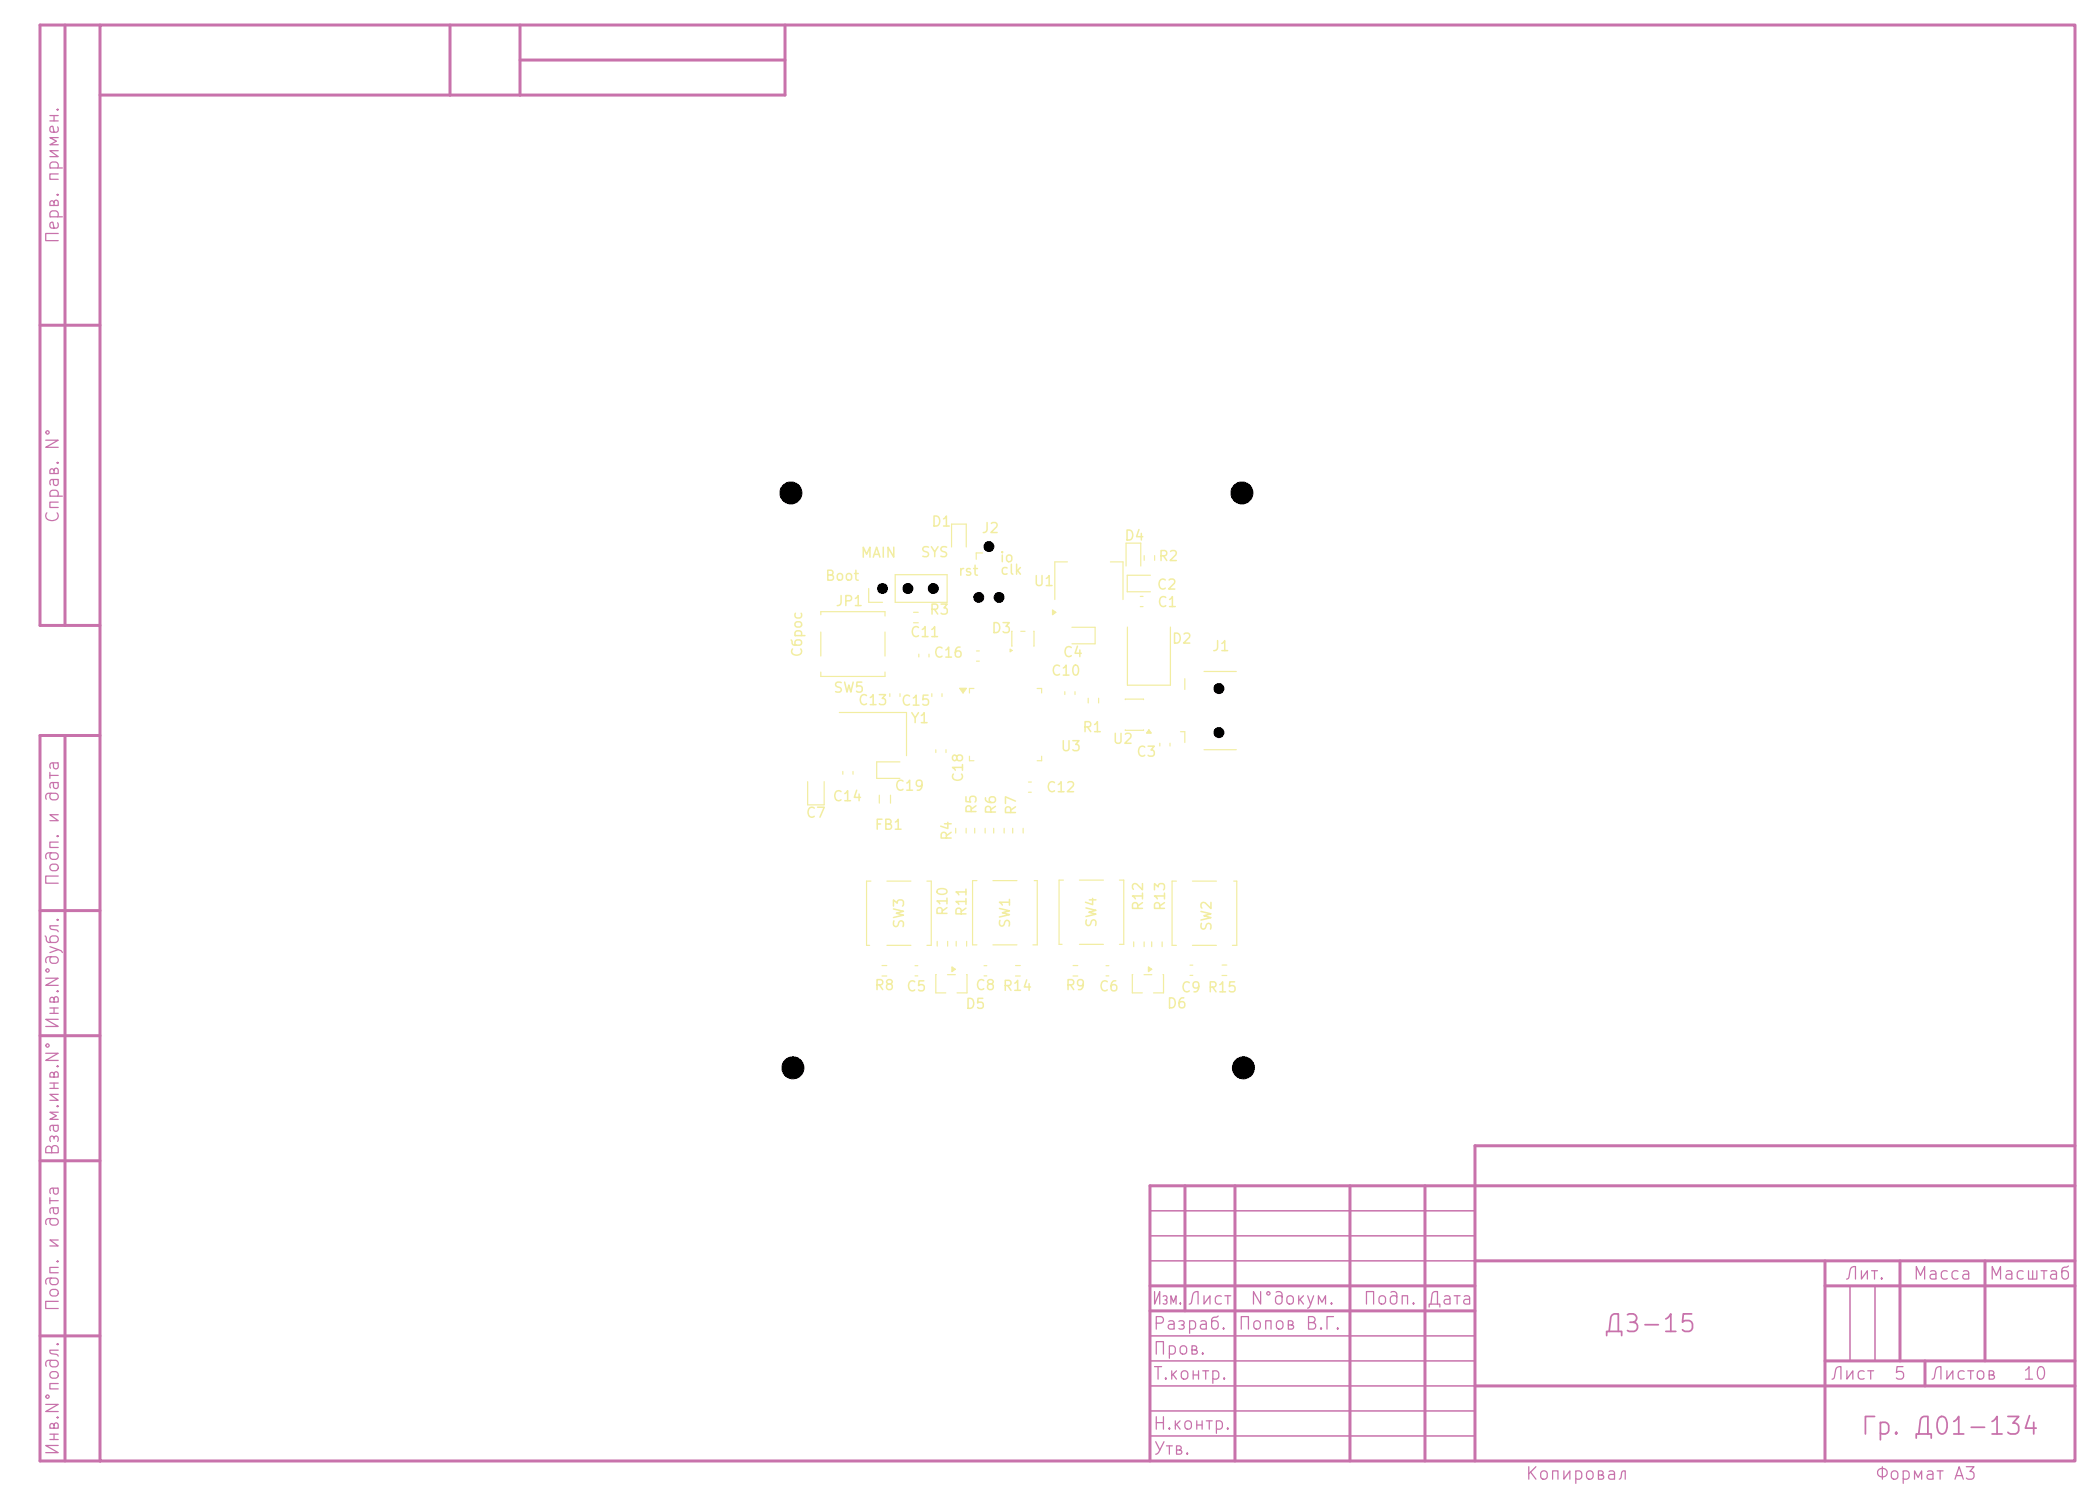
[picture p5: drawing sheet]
<svg xmlns="http://www.w3.org/2000/svg" width="420mm" height="297mm" viewBox="0 0 420 297" stroke-linecap="round" stroke-linejoin="round" font-family="sans-serif">
<defs><g id="words">
<g font-size="3.5" fill="#c872ab">
<text x="320.5" y="267.2">ДЗ-15</text>
<text x="371.9" y="287.7">Гр. Д01-134</text>
</g>
<g font-size="2.5" fill="#c872ab">
<text x="12.4" y="48.9" transform="rotate(-90 12.4 48.9)">Перв. примен.</text>
<text x="12.4" y="104.8" transform="rotate(-90 12.4 104.8)">Справ. N°</text>
<text x="12.4" y="177.4" transform="rotate(-90 12.4 177.4)">Подп. и дата</text>
<text x="12.4" y="206" transform="rotate(-90 12.4 206)">Инв.N°дубл.</text>
<text x="12.4" y="231.2" transform="rotate(-90 12.4 231.2)">Взам.инв.N°</text>
<text x="368.8" y="256.4">Лит.</text>
<text x="382.4" y="256.4">Масса</text>
<text x="397.6" y="256.4">Масштаб</text>
<text x="12.4" y="262.4" transform="rotate(-90 12.4 262.4)">Подп. и дата</text>
<text x="230.3" y="261.4">Изм.</text>
<text x="237.3" y="261.4">Лист</text>
<text x="249.8" y="261.4">N°докум.</text>
<text x="272.4" y="261.4">Подп.</text>
<text x="285.2" y="261.4">Дата</text>
<text x="230.4" y="266.4">Разраб.</text>
<text x="247.4" y="266.4">Попов В.Г.</text>
<text x="230.4" y="271.4">Пров.</text>
<text x="230.4" y="276.4">Т.контр.</text>
<text x="365.9" y="276.4">Лист</text>
<text x="378.5" y="276.4">5</text>
<text x="385.9" y="276.4">Листов</text>
<text x="404.4" y="276.4">10</text>
<text x="230.4" y="286.4">Н.контр.</text>
<text x="12.4" y="291.2" transform="rotate(-90 12.4 291.2)">Инв.N°подл.</text>
<text x="230.4" y="291.4">Утв.</text>
<text x="304.9" y="296.4">Копировал</text>
<text x="374.9" y="296.4">Формат A3</text>
</g>
<g font-size="2" fill="#f2eda1">
<text x="186.1" y="105.7">D1</text>
<text x="196.2" y="107">J2</text>
<text x="172" y="112">MAIN</text>
<text x="184" y="111.9">SYS</text>
<text x="199.8" y="112.9">io</text>
<text x="224.7" y="108.5">D4</text>
<text x="231.5" y="112.6">R2</text>
<text x="164.9" y="116.6">Boot</text>
<text x="191.5" y="115.6">rst</text>
<text x="199.9" y="115.4">clk</text>
<text x="206.6" y="117.6">U1</text>
<text x="231.2" y="118.3">C2</text>
<text x="167" y="121.6">JP1</text>
<text x="185.7" y="123.3">R3</text>
<text x="231.3" y="121.8">C1</text>
<text x="160.9" y="131.5" transform="rotate(-90 160.9 131.5)">Сброс</text>
<text x="181.9" y="127.8">C11</text>
<text x="186.6" y="131.9">C16</text>
<text x="198.1" y="127">D3</text>
<text x="212.4" y="131.8">C4</text>
<text x="234.2" y="129.1">D2</text>
<text x="242.3" y="130.6">J1</text>
<text x="210.1" y="135.5">C10</text>
<text x="166.5" y="138.9">SW5</text>
<text x="171.5" y="141.4">C13</text>
<text x="180.1" y="141.5">C15</text>
<text x="182" y="145">Y1</text>
<text x="216.3" y="146.8">R1</text>
<text x="222.4" y="149.2">U2</text>
<text x="212" y="150.6">U3</text>
<text x="227.1" y="151.7">C3</text>
<text x="166.4" y="160.6">C14</text>
<text x="178.8" y="158.5">C19</text>
<text x="193.1" y="156.5" transform="rotate(-90 193.1 156.5)">C18</text>
<text x="209.1" y="158.8">C12</text>
<text x="161" y="163.9">C7</text>
<text x="174.8" y="166.3">FB1</text>
<text x="195.8" y="162.9" transform="rotate(-90 195.8 162.9)">R5</text>
<text x="199.7" y="163" transform="rotate(-90 199.7 163)">R6</text>
<text x="203.7" y="163.1" transform="rotate(-90 203.7 163.1)">R7</text>
<text x="190.8" y="168.2" transform="rotate(-90 190.8 168.2)">R4</text>
<text x="181.3" y="185.8" transform="rotate(-90 181.3 185.8)">SW3</text>
<text x="190" y="183.2" transform="rotate(-90 190 183.2)">R10</text>
<text x="193.8" y="183.3" transform="rotate(-90 193.8 183.3)">R11</text>
<text x="202.5" y="185.7" transform="rotate(-90 202.5 185.7)">SW1</text>
<text x="219.8" y="185.6" transform="rotate(-90 219.8 185.6)">SW4</text>
<text x="229.1" y="182.2" transform="rotate(-90 229.1 182.2)">R12</text>
<text x="233.5" y="182.2" transform="rotate(-90 233.5 182.2)">R13</text>
<text x="242.8" y="186.3" transform="rotate(-90 242.8 186.3)">SW2</text>
<text x="174.7" y="198.4">R8</text>
<text x="181.1" y="198.6">C5</text>
<text x="192.9" y="202.1">D5</text>
<text x="194.9" y="198.4">C8 R14</text>
<text x="212.9" y="198.4">R9</text>
<text x="219.6" y="198.6">C6</text>
<text x="233.2" y="202">D6</text>
<text x="236" y="198.8">C9 R15</text>
</g>
</g></defs>
<g fill="none" stroke="#c872ab" stroke-width=".6">
<path d="M13 5v120M20 5h395v287h-395zM20 5h-12v120h12M90 5v14M104 5v14M104 12h53M157 5v14h-137M8 65h12M13 147v145M20 147h-12v145h12M8 182h12M8 207h12"/>
<path d="M8 232h12M237 237v25M247 237v55M270 237v55M285 237v55M415 229h-120v63M415 237h-185v55M230 257h65M295 252h120M365 257h50M365 252v40M380 252v20"/>
<path d="M397 252v20M8 267h12M230 262h65M295 277h120M365 272h50M385 272v5"/>
</g>
<path d="M230 252h65M230 247h65M230 242h65M370 257v15M375 257v15M230 277h65M230 272h65M230 267h65M230 287h65M230 282h65" fill="none" stroke="#c872ab" stroke-width=".3"/>
<path d="M202 129.7l.4 .3-.4 .3zM202.4 126.2v2.9M204.1 126.2h.9M206.7 126.2v2.9M195.4 176h-.9v12.8h.9M198.6 176h4.8M206.8 176h.6v12.8h-.8M198.6 188.8h4.8" fill="none" stroke="#f2eda1" stroke-width=".24"/>
<path d="M202 129.7l.4 .3-.4 .3z" fill="#f2eda1"/>
<path d="M213.5 112.3h-2.5v7.5M222.1 112.3h2.5v7.5M178 138.6v.6M180 138.6v.6M210.5 121.9l.7 .5-.7 .5zM213 138.2v.6M215 138.2v.6M230.3 188.2v1M232.4 188.2v1" fill="none" stroke="#f2eda1" stroke-width=".24"/>
<path d="M210.5 121.9l.7 .5-.7 .5z" fill="#f2eda1"/>
<g fill="none" stroke="#f2eda1" stroke-width=".24">
<path d="M225.2 113.1v-4.5h2.9v4.5M182.7 122.4h1M182.7 124.5h1M195.3 130.1h.6M195.3 132.1h.6M161.5 156.2v4.7h3.3v-4.7M167.9 142.4h13.4v8.6M180 152.3h-4.7v3.3h4.7M235.3 176.1h-.9v12.8h.9M238.5 176.1h4.8M246.7 176.1h.6v12.8h-.8M183 193h.6"/>
<path d="M183 195h.6M187.3 194.8l-.1 3.6h2M189.5 194.8h1.6M190.4 193.2l.6 .5-.6 .5zM193.3 194.8l.1 3.6h-2M214.6 193h1M214.6 195.1h1M226.7 188.2v1M228.8 188.2v1M238 192.9h.6M238 194.9h.6M238.5 188.9h4.8"/>
</g>
<path d="M190.4 193.2l.6 .5-.6 .5z" fill="#f2eda1"/>
<g fill="none" stroke="#f2eda1" stroke-width=".24">
<path d="M190.3 109.3v-4.5h2.9v4.5M228.8 111v1M230.1 115h-4.7v3.3h4.7M230.9 111v1M225.1 139.8v-.1l3.6 .1M168.6 154.2v.6M170.6 154.2v.6M225.1 145.9h3.6M229.8 145.9l.5 .6h-1zM191.1 165.5v1M193.2 165.5v1M194.9 165.5v1"/>
<path d="M197 165.5v1M202.5 165.5v1M204.6 165.5v1"/>
</g>
<path d="M229.8 145.9l.5 .6h-1z" fill="#f2eda1"/>
<path d="M191.9 137.6h1.4l-.7 .9zM194.8 137.6h-.9v.9M207.4 137.6h.9v.9M175.9 158.9v1.6M178.1 158.9v1.6M187.2 149.8v.6M189.2 149.8v.6M193.9 151.1v.9h.9M208.3 151.1v.9h-.9M244.4 192.9h1M244.4 195h1" fill="none" stroke="#f2eda1" stroke-width=".24"/>
<path d="M191.9 137.6h1.4l-.7 .9z" fill="#f2eda1"/>
<g fill="none" stroke="#f2eda1" stroke-width=".24">
<path d="M164.2 122.9v-.6h12.8v.8M164.2 126.3v4.8M164.2 134.3v.9h12.8v-.9M177 126.3v4.8M186.4 138.6v.6M188.4 138.6v.6M214.4 125.4h4.6v3.3h-4.6M217.6 139.5v1M219.7 139.5v1M205.7 156.3h.6M205.7 158.3h.6M198.7 165.5v1"/>
<path d="M200.8 165.5v1M212.7 175.9h-.9v12.8h.6M215.9 175.9h4.8M223.9 175.9h.8v12.8h-.8M191.2 188.1v1M193.3 188.1v1M215.9 188.7h4.8M226.6 194.8l-.1 3.6h2M228.8 194.8h1.6M229.7 193.2l.6 .5-.6 .5zM232.6 194.8l.1 3.6h-2"/>
</g>
<path d="M229.7 193.2l.6 .5-.6 .5z" fill="#f2eda1"/>
<g fill="none" stroke="#f2eda1" stroke-width=".24">
<path d="M173.7 117.6v2.8h2.8M179 114.9h10.4v5.5h-10.4zM196.5 110.5h-1.3v1.3M228 119.2h.6M183.8 130.7v.6M185.8 130.7v.6M225.5 125.3v11.6h8.6v-11.6M228 121.2h.6M237 135.6v2.2M240.8 134.2h6.5M232 148.5v.6M234 148.5v.6"/>
<path d="M236.1 146.2h.9v2.2M240.8 149.8h6.5M174.2 176.1h-.9v12.8h.6M177.4 176.1h4.8M185.4 176.1h.8v12.8h-.8M176.4 193h1M176.4 195.1h1M177.4 188.9h4.8M187.4 188.1v1M189.5 188.1v1M196.8 193h.6M196.8 195h.6"/>
<path d="M203.1 193h1M203.1 195.1h1M221.2 193h.6M221.2 195h.6"/>
</g>
<g fill="#000" stroke="#000" stroke-width=".2">
<circle cx="158.2" cy="98.5" r="2.2"/>
<circle cx="248.4" cy="98.5" r="2.2"/>
<circle cx="176.5" cy="117.6" r="1"/>
<circle cx="181.6" cy="117.6" r="1"/>
<circle cx="186.7" cy="117.6" r="1"/>
<circle cx="195.7" cy="119.4" r=".99"/>
<circle cx="197.8" cy="109.2" r=".99"/>
<circle cx="199.8" cy="119.4" r=".99"/>
<circle cx="243.8" cy="137.6" r="1"/>
<circle cx="243.8" cy="146.4" r="1"/>
<circle cx="158.6" cy="213.4" r="2.2"/>
<circle cx="248.7" cy="213.4" r="2.2"/>
</g>
<use href="#words"/>
</svg>
